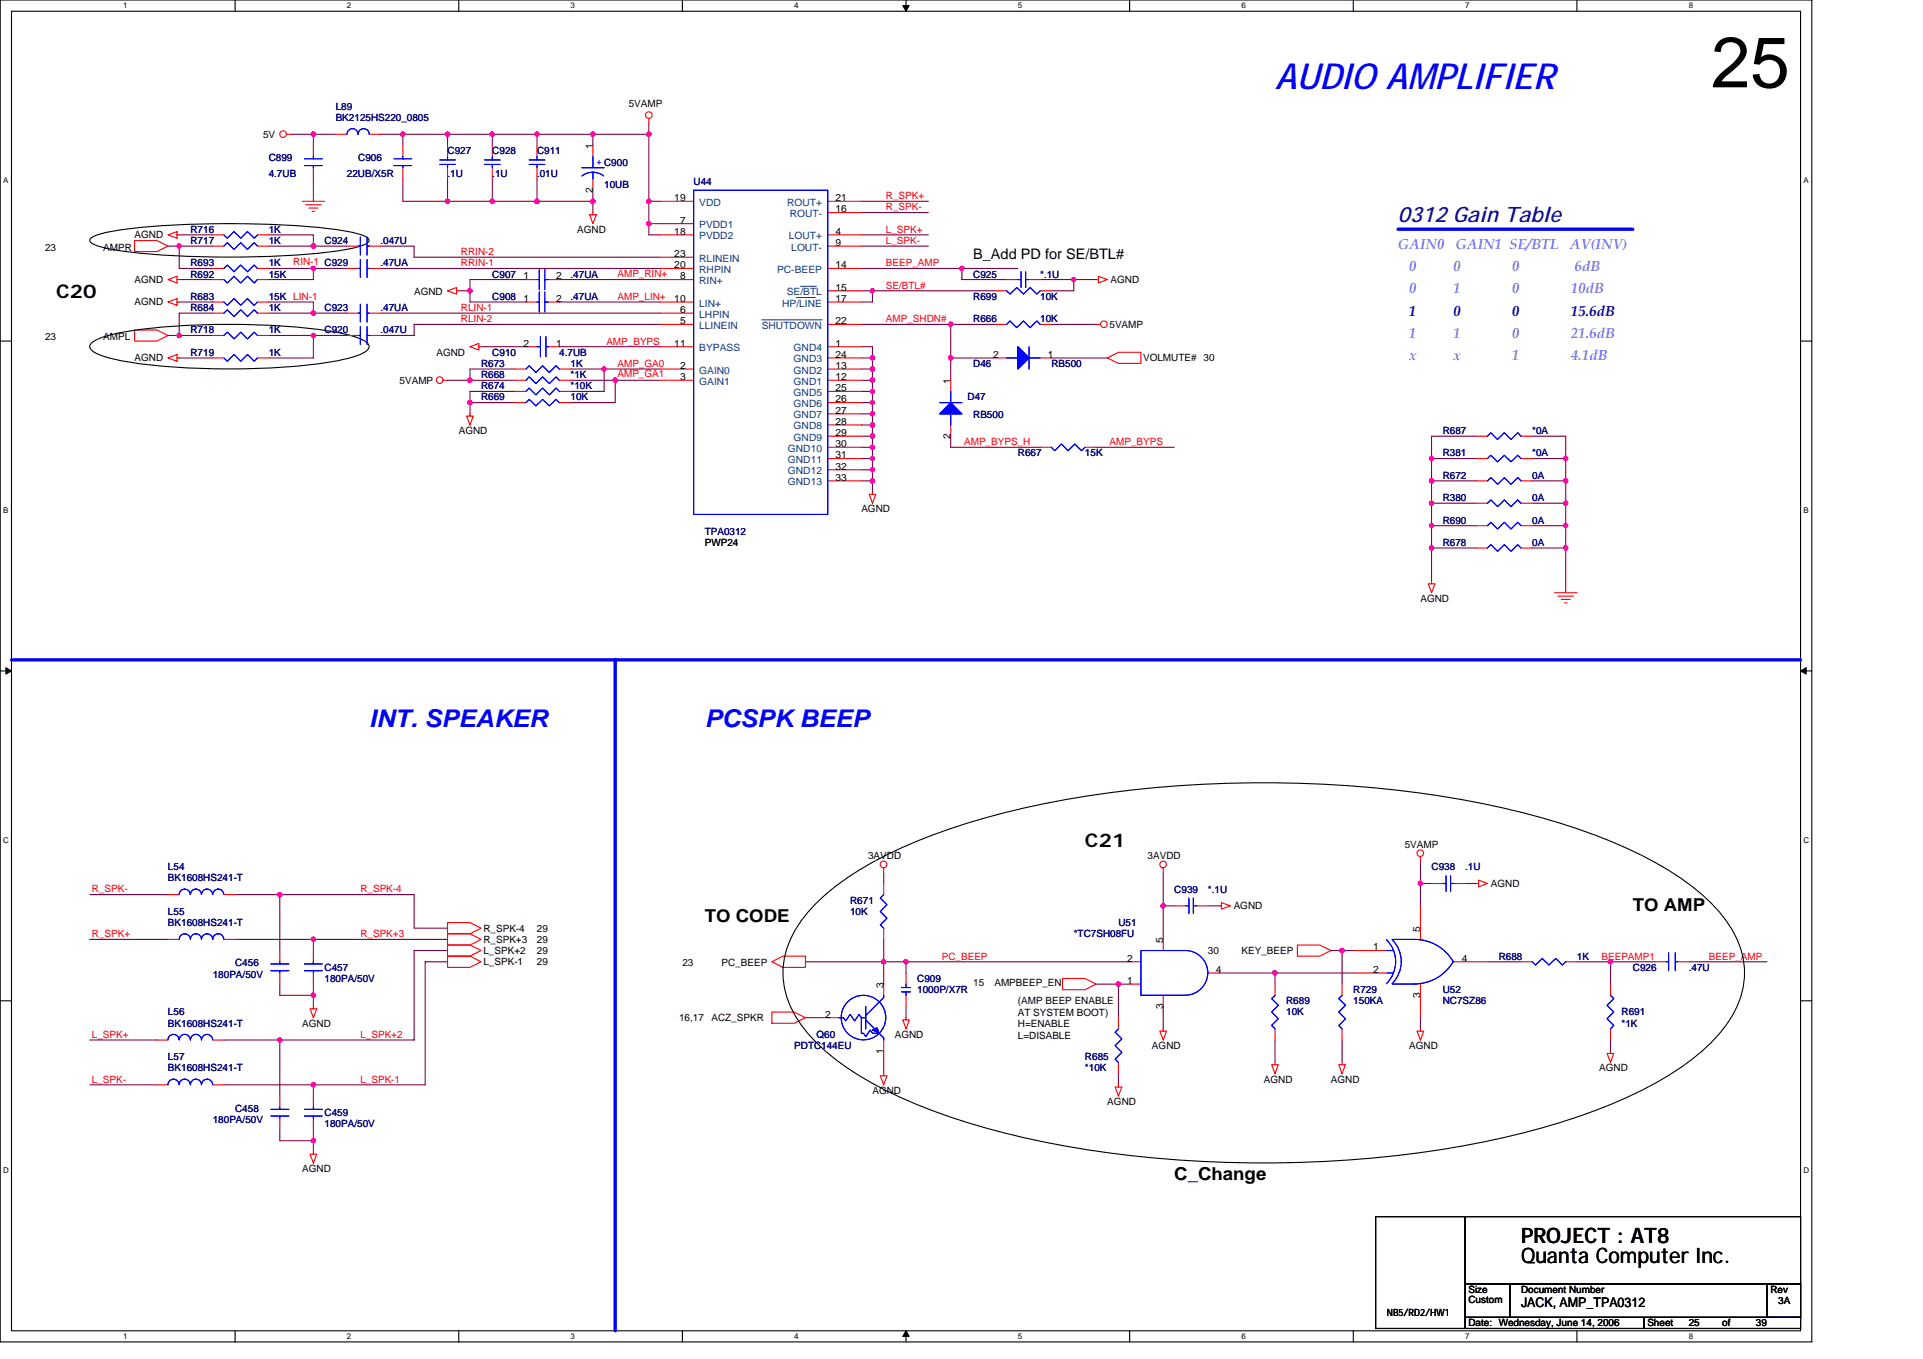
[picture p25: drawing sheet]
<svg xmlns="http://www.w3.org/2000/svg" width="297mm" height="210mm" viewBox="0 0 297 210" stroke-linecap="round" stroke-linejoin="round" font-family="sans-serif">
<defs><g id="words">
<text font-size="11" x="264.3" y="13.5">25</text>
<text font-size="5.5" fill="#00f" x="197" y="13.8">AUDIO AMPLIFIER</text>
<g font-size="3.8" fill="#00f">
<text x="57" y="112.3">INT. SPEAKER</text>
<text x="108.9" y="112.3">PCSPK BEEP</text>
</g>
<text font-size="3.3" fill="#0000a0" x="215.9" y="34.3">0312 Gain Table</text>
<g font-size="3.3">
<text x="234.9" y="195.1">Quanta Computer Inc.</text>
<text x="234.9" y="192">PROJECT : AT8</text>
</g>
<g font-size="2.9">
<text x="8.7" y="46.1">C20</text>
<text x="167.6" y="130.7">C21</text>
</g>
<g font-size="2.8">
<text x="108.9" y="142.5">TO CODE</text>
<text x="252.2" y="140.7">TO AMP</text>
<text x="181.4" y="182.2">C_Change</text>
</g>
<text font-size="2.2" x="150.3" y="40">B_Add PD for SE/BTL#</text>
<g font-size="2.2" fill="#8080ff">
<text x="215.9" y="38.4">GAIN0</text>
<text x="217.7" y="41.8">0</text>
<text x="224.5" y="41.8">0</text>
<text x="224.8" y="38.4">GAIN1 SE/BTL</text>
<text x="233.6" y="41.8">0</text>
<text x="242.6" y="38.4">AV(INV)</text>
<text x="243.3" y="41.8">6dB</text>
<text x="217.7" y="45.3">0</text>
<text x="224.5" y="45.3">1</text>
<text x="233.6" y="45.3">0</text>
<text x="242.7" y="45.3">10dB</text>
<text x="217.7" y="52.2">1</text>
<text x="224.5" y="52.2">1</text>
<text x="233.6" y="52.2">0</text>
<text x="242.7" y="52.2">21.6dB</text>
<text x="217.7" y="55.7">x</text>
<text x="224.5" y="55.7">x</text>
<text x="233.6" y="55.7">1</text>
<text x="242.7" y="55.7">4.1dB</text>
</g>
<g font-size="2.2" fill="#0000a0">
<text x="217.7" y="48.8">1</text>
<text x="224.5" y="48.8">0</text>
<text x="233.6" y="48.8">0</text>
<text x="242.7" y="48.8">15.6dB</text>
</g>
<text font-size="2.1" x="234.9" y="201.9">JACK, AMP_TPA0312</text>
<g font-size="1.5" fill="#000080">
<text x="51.9" y="17">L89</text>
<text x="51.9" y="18.7">BK2125HS220_0805</text>
<text x="69.1" y="23.9">C927</text>
<text x="76" y="23.9">C928</text>
<text x="82.9" y="23.9">C911</text>
<text x="41.5" y="24.9">C899</text>
<text x="41.5" y="27.3">4.7UB</text>
<text x="53.6" y="27.3">22UB/X5R</text>
<text x="55.3" y="24.9">C906</text>
<text x="69.1" y="27.3">.1U</text>
<text x="76" y="27.3">.1U</text>
<text x="82.9" y="27.3">.01U</text>
<text x="93.3" y="29">10UB</text>
<text x="107.1" y="28.5">U44</text>
<text x="29.4" y="35.9">R716</text>
<text x="41.5" y="35.9">1K</text>
<text x="29.4" y="37.7">R717</text>
<text x="29.4" y="41.1">R693</text>
<text x="41.5" y="37.7">1K</text>
<text x="41.5" y="41.1">1K</text>
<text x="50.1" y="37.7">C924</text>
<text x="58.8" y="41.1">.47UA</text>
<text x="58.8" y="37.7">.047U</text>
<text x="29.4" y="46.3">R683</text>
<text x="29.4" y="42.9">R692</text>
<text x="41.5" y="46.3">15K LIN-1</text>
<text x="41.5" y="42.9">15K</text>
<text x="76" y="46.3">C908</text>
<text x="76" y="42.9">C907</text>
<text x="88.1" y="46.3">.47UA</text>
<text x="88.1" y="42.9">.47UA</text>
<text x="150.3" y="46.3">R699</text>
<text x="150.3" y="42.9">C925</text>
<text x="160.7" y="46.3">10K</text>
<text x="160.7" y="42.9">*.1U</text>
<text x="29.4" y="51.5">R718</text>
<text x="29.4" y="48">R684</text>
<text x="41.5" y="51.5">1K</text>
<text x="41.5" y="48">1K</text>
<text x="50.1" y="51.5">C920</text>
<text x="50.1" y="48">C923</text>
<text x="58.8" y="51.5">.047U</text>
<text x="58.8" y="48">.47UA</text>
<text x="150.3" y="49.8">R666</text>
<text x="160.7" y="49.8">10K</text>
<text x="29.4" y="54.9">R719</text>
<text x="41.5" y="54.9">1K</text>
<text x="74.3" y="58.4">R668</text>
<text x="74.3" y="56.7">R673</text>
<text x="76" y="54.9">C910</text>
<text x="86.4" y="54.9">4.7UB</text>
<text x="88.1" y="58.4">*1K</text>
<text x="88.1" y="56.7">1K</text>
<text x="150.3" y="56.7">D46</text>
<text x="162.4" y="56.7">RB500</text>
<text x="74.3" y="61.8">R669</text>
<text x="74.3" y="60.1">R674</text>
<text x="88.1" y="61.8">10K</text>
<text x="88.1" y="60.1">*10K</text>
<text x="149.5" y="61.8">D47</text>
<text x="150.3" y="64.6">RB500</text>
<text x="157.2" y="70.5">R667</text>
<text x="167.6" y="70.5">15K</text>
<text x="222.9" y="67">R687</text>
<text x="222.9" y="70.5">R381</text>
<text x="236.7" y="67">*0A</text>
<text x="236.7" y="70.5">*0A</text>
<text x="222.9" y="77.4">R380</text>
<text x="222.9" y="74">R672</text>
<text x="236.7" y="77.4">0A</text>
<text x="236.7" y="74">0A</text>
<text x="108.9" y="82.6">TPA0312</text>
<text x="222.9" y="80.9">R690</text>
<text x="236.7" y="80.9">0A</text>
<text x="222.9" y="84.3">R678</text>
<text x="236.7" y="84.3">0A</text>
<text x="25.9" y="134.4">L54</text>
<text x="25.9" y="136.1">BK1608HS241-T</text>
<text x="181.4" y="137.9">C939</text>
<text x="186.6" y="137.9">*.1U</text>
<text x="221.1" y="134.4">C938</text>
<text x="226.3" y="134.4">.1U</text>
<text x="25.9" y="141.3">L55</text>
<text x="25.9" y="143">BK1608HS241-T</text>
<text x="131.3" y="139.6">R671</text>
<text x="131.3" y="141.3">10K</text>
<text x="172.8" y="143">U51</text>
<text x="36.3" y="149.2">C456</text>
<text x="50.1" y="149.9">C457</text>
<text x="165.9" y="144.8">*TC7SH08FU</text>
<text x="231.5" y="148.2">R688</text>
<text x="243.6" y="148.2">1K</text>
<text x="252.2" y="149.9">C926</text>
<text x="260.9" y="149.9">.47U</text>
<text x="32.9" y="151">180PA/50V</text>
<text x="50.1" y="151.7">180PA/50V</text>
<text x="141.7" y="151.7">C909</text>
<text x="141.7" y="153.4">1000P/X7R</text>
<text x="198.7" y="155.1">R689</text>
<text x="209" y="153.4">R729</text>
<text x="209" y="155.1">150KA</text>
<text x="222.9" y="153.4">U52</text>
<text x="222.9" y="155.1">NC7SZ86</text>
<text x="25.9" y="156.8">L56</text>
<text x="25.9" y="158.6">BK1608HS241-T</text>
<text x="126.1" y="160.3">Q60</text>
<text x="198.7" y="156.8">10K</text>
<text x="250.5" y="156.8">R691</text>
<text x="250.5" y="158.6">*1K</text>
<text x="25.9" y="163.8">L57</text>
<text x="25.9" y="165.5">BK1608HS241-T</text>
<text x="122.7" y="162">PDTC144EU</text>
<text x="167.6" y="163.8">R685</text>
<text x="167.6" y="165.5">*10K</text>
<text x="32.9" y="173.4">180PA/50V</text>
<text x="36.3" y="171.7">C458</text>
<text x="50.1" y="172.4">C459</text>
<text x="50.1" y="174.1">180PA/50V</text>
</g>
<g font-size="1.5">
<text x="97.1" y="16.6">5VAMP</text>
<text x="40.6" y="21.3">5V</text>
<text x="91.6" y="23" transform="rotate(-90 91.6 23)">1</text>
<text x="91.6" y="29.7" transform="rotate(-90 91.6 29.7)">2</text>
<text x="89.2" y="35.9">AGND</text>
<text x="104.2" y="31.1">19</text>
<text x="105" y="34.5">7</text>
<text x="129.1" y="32.8">16</text>
<text x="129.1" y="31.1">21</text>
<text x="7" y="38.7">23</text>
<text x="15.9" y="38.7">AMPR</text>
<text x="20.8" y="36.8">AGND</text>
<text x="104.2" y="36.3">18</text>
<text x="104.2" y="39.7">23</text>
<text x="104.2" y="41.4">20</text>
<text x="129.1" y="38">9</text>
<text x="129.1" y="41.4">14</text>
<text x="129.1" y="36.3">4</text>
<text x="20.8" y="43.7">AGND</text>
<text x="20.8" y="47.2">AGND</text>
<text x="64" y="45.6">AGND</text>
<text x="80.9" y="46.6">1</text>
<text x="80.9" y="43.2">1</text>
<text x="85.9" y="46.6">2</text>
<text x="85.9" y="43.2">2</text>
<text x="104.2" y="46.6">10</text>
<text x="105" y="43.2">8</text>
<text x="129.1" y="44.9">15</text>
<text x="129.1" y="46.6">17</text>
<text x="171.6" y="43.7">AGND</text>
<text x="7" y="52.5">23</text>
<text x="15.9" y="52.5">AMPL</text>
<text x="80.9" y="53.5">2</text>
<text x="85.9" y="53.5">1</text>
<text x="104.2" y="53.5">11</text>
<text x="105" y="48.3">6</text>
<text x="105" y="50.1">5</text>
<text x="129.1" y="50.1">22</text>
<text x="129.1" y="53.5">1</text>
<text x="171.4" y="50.6">5VAMP</text>
<text x="20.8" y="55.8">AGND</text>
<text x="61.7" y="59.3">5VAMP</text>
<text x="67.4" y="54.9">AGND</text>
<text x="105" y="57">2</text>
<text x="105" y="58.7">3</text>
<text x="129.1" y="55.3">24</text>
<text x="129.1" y="57">13</text>
<text x="129.1" y="58.7">12</text>
<text x="146.8" y="59.2" transform="rotate(-90 146.8 59.2)">1</text>
<text x="153.4" y="55.3">2</text>
<text x="161.9" y="55.3">1</text>
<text x="176.6" y="55.8">VOLMUTE# 30</text>
<text x="129.1" y="60.4">25</text>
<text x="129.1" y="62.2">26</text>
<text x="129.1" y="63.9">27</text>
<text x="129.1" y="65.6">28</text>
<text x="70.9" y="67">AGND</text>
<text x="129.1" y="69.1">30</text>
<text x="129.1" y="70.8">31</text>
<text x="129.1" y="67.4">29</text>
<text x="146.8" y="67.7" transform="rotate(-90 146.8 67.7)">2</text>
<text x="129.1" y="72.5">32</text>
<text x="129.1" y="74.3">33</text>
<text x="133.1" y="79.1">AGND</text>
<text x="108.9" y="84.3">PWP24</text>
<text x="219.4" y="92.9">AGND</text>
<text x="217" y="130.9">5VAMP</text>
<text x="134.1" y="132.7">3AVDD</text>
<text x="177.3" y="132.7">3AVDD</text>
<text x="230.3" y="137">AGND</text>
<text x="74.7" y="143.9">R_SPK-4</text>
<text x="82.9" y="143.9">29</text>
<text x="190.6" y="140.4">AGND</text>
<text x="219.4" y="143.9" transform="rotate(-90 219.4 143.9)">5</text>
<text x="74.7" y="145.6">R_SPK+3</text>
<text x="74.7" y="147.4">L_SPK+2</text>
<text x="74.7" y="149.1">L_SPK-1</text>
<text x="82.9" y="145.6">29</text>
<text x="82.9" y="147.4">29</text>
<text x="82.9" y="149.1">29</text>
<text x="105.4" y="149.2">23</text>
<text x="111.5" y="149.2">PC_BEEP</text>
<text x="174.1" y="148.5">2</text>
<text x="179.7" y="145.6" transform="rotate(-90 179.7 145.6)">5</text>
<text x="186.6" y="147.4">30</text>
<text x="191.8" y="147.4">KEY_BEEP</text>
<text x="212.1" y="146.8">1</text>
<text x="225.8" y="148.5">4</text>
<text x="136.5" y="152.5" transform="rotate(-90 136.5 152.5)">3</text>
<text x="150.3" y="152.4">15</text>
<text x="153.6" y="152.4">AMPBEEP_EN</text>
<text x="157.2" y="155.1">(AMP BEEP ENABLE</text>
<text x="174.1" y="152">1</text>
<text x="179.7" y="155.8" transform="rotate(-90 179.7 155.8)">3</text>
<text x="187.8" y="150.3">4</text>
<text x="212.1" y="150.3">2</text>
<text x="219.4" y="154.1" transform="rotate(-90 219.4 154.1)">3</text>
<text x="46.7" y="158.6">AGND</text>
<text x="104.9" y="157.7">16,17</text>
<text x="109.9" y="157.7">ACZ_SPKR</text>
<text x="127.5" y="157.2">2</text>
<text x="138.2" y="160.3">AGND</text>
<text x="157.2" y="156.9">AT SYSTEM BOOT)</text>
<text x="157.2" y="158.7">H=ENABLE</text>
<text x="157.2" y="160.5">L=DISABLE</text>
<text x="136.5" y="162.7" transform="rotate(-90 136.5 162.7)">1</text>
<text x="177.9" y="162">AGND</text>
<text x="195.2" y="167.2">AGND</text>
<text x="205.6" y="167.2">AGND</text>
<text x="217.7" y="162">AGND</text>
<text x="247" y="165.5">AGND</text>
<text x="134.8" y="169">AGND</text>
<text x="171" y="170.7">AGND</text>
<text x="46.7" y="181">AGND</text>
<text x="214.2" y="203.2">NB5/RD2/HW1</text>
<text x="226.8" y="199.7">Size</text>
<text x="226.8" y="201.3">Custom</text>
<text x="234.9" y="199.7">Document Number</text>
<text x="273.5" y="199.7">Rev</text>
<text x="274.7" y="201.4">3A</text>
<text x="226.8" y="204.9">Date: Wednesday, June 14, 2006</text>
<text x="254.5" y="204.9">Sheet</text>
<text x="260.9" y="204.9">25</text>
<text x="266" y="204.9">of</text>
<text x="271.2" y="204.9">39</text>
</g>
<text font-size="1.5" fill="#00f" x="92.1" y="25.4">+ C900</text>
<g font-size="1.5" fill="#004080">
<text x="108" y="35.2">PVDD1</text>
<text x="108" y="31.8">VDD</text>
<text x="121.6" y="31.8">ROUT+</text>
<text x="122" y="33.5">ROUT-</text>
<text x="108" y="37">PVDD2</text>
<text x="108" y="40.4">RLINEIN</text>
<text x="121.8" y="37">LOUT+</text>
<text x="122.2" y="38.7">LOUT-</text>
<text x="108" y="42.2">RHPIN</text>
<text x="108" y="43.9">RIN+</text>
<text x="108" y="47.3">LIN+</text>
<text x="120" y="42.2">PC-BEEP</text>
<text x="120.8" y="47.3">HP/LINE</text>
<text x="121.5" y="45.6">SE/BTL</text>
<text x="108" y="49.1">LHPIN</text>
<text x="108" y="50.8">LLINEIN</text>
<text x="117.7" y="50.8">SHUTDOWN</text>
<text x="108" y="54.3">BYPASS</text>
<text x="108" y="57.7">GAIN0</text>
<text x="108" y="59.4">GAIN1</text>
<text x="122.6" y="56">GND3</text>
<text x="122.6" y="57.7">GND2</text>
<text x="122.6" y="59.4">GND1</text>
<text x="122.6" y="54.3">GND4</text>
<text x="122.6" y="61.2">GND5</text>
<text x="122.6" y="62.9">GND6</text>
<text x="122.6" y="64.6">GND7</text>
<text x="121.7" y="69.8">GND10</text>
<text x="121.7" y="71.5">GND11</text>
<text x="122.6" y="66.3">GND8</text>
<text x="122.6" y="68.1">GND9</text>
<text x="121.7" y="73.3">GND12</text>
<text x="121.7" y="75">GND13</text>
</g>
<g font-size="1.5" fill="#f00">
<text x="136.8" y="30.8">R_SPK+</text>
<text x="136.8" y="35.9">L_SPK+</text>
<text x="136.8" y="32.5">R_SPK-</text>
<text x="45.3" y="41">RIN-1 C929</text>
<text x="71.2" y="39.4">RRIN-2</text>
<text x="71.2" y="41.1">RRIN-1</text>
<text x="136.8" y="41.1">BEEP_AMP</text>
<text x="136.8" y="37.7">L_SPK-</text>
<text x="95.4" y="46.3">AMP_LIN+</text>
<text x="95.4" y="42.8">AMP_RIN+</text>
<text x="136.8" y="44.6">SE/BTL#</text>
<text x="71.2" y="49.8">RLIN-2</text>
<text x="71.2" y="48">RLIN-1</text>
<text x="93.7" y="53.2">AMP_BYPS</text>
<text x="136.8" y="49.8">AMP_SHDN#</text>
<text x="95.4" y="58.2">AMP_GA1</text>
<text x="95.4" y="56.7">AMP_GA0</text>
<text x="148.9" y="68.7">AMP_BYPS_H</text>
<text x="171.4" y="68.7">AMP_BYPS</text>
<text x="14.2" y="137.8">R_SPK-</text>
<text x="55.7" y="137.8">R_SPK-4</text>
<text x="14.2" y="144.8">R_SPK+</text>
<text x="55.7" y="144.8">R_SPK+3</text>
<text x="145.5" y="148.2">PC_BEEP</text>
<text x="247.4" y="148.2">BEEPAMP1</text>
<text x="264" y="148.2">BEEP_AMP</text>
<text x="14.2" y="160.3">L_SPK+</text>
<text x="55.7" y="160.3">L_SPK+2</text>
<text x="14.2" y="167.2">L_SPK-</text>
<text x="55.7" y="167.2">L_SPK-1</text>
</g>
<g font-size="1.2">
<text x="19" y="1.3">1</text>
<text x="53.6" y="1.3">2</text>
<text x="88.1" y="1.3">3</text>
<text x="122.7" y="1.3">4</text>
<text x="157.2" y="1.3">5</text>
<text x="191.8" y="1.3">6</text>
<text x="226.3" y="1.3">7</text>
<text x="260.9" y="1.3">8</text>
<text x=".5" y="28.3">A</text>
<text x="278.6" y="28.3">A</text>
<text x=".5" y="79.2">B</text>
<text x="278.6" y="79.2">B</text>
<text x=".5" y="130.2">C</text>
<text x="278.6" y="130.2">C</text>
<text x=".5" y="181.1">D</text>
<text x="278.6" y="181.1">D</text>
<text x="19" y="206.8">1</text>
<text x="53.6" y="206.8">2</text>
<text x="88.1" y="206.8">3</text>
<text x="122.7" y="206.8">4</text>
<text x="157.2" y="206.8">5</text>
<text x="191.8" y="206.8">6</text>
<text x="226.3" y="206.8">7</text>
<text x="260.9" y="206.8">8</text>
</g>
</g></defs>
<path d="M0 0h279.9v207.3h-279.9zM1.8 1.7h276.3v203.8h-276.3z" fill="none" stroke="#000" stroke-width=".17"/>
<g fill="#fff">
<path d="M19 .2h.7v1.4h-.7z"/>
<path d="M19 205.7h.7v1.4h-.7z"/>
</g>
<path d="M36.3 0v1.7M36.3 205.5v1.8" fill="none" stroke="#000" stroke-width=".17"/>
<g fill="#fff">
<path d="M53.6 .2h.6v1.4h-.6z"/>
<path d="M53.6 205.7h.6v1.4h-.6z"/>
</g>
<path d="M70.9 0v1.7M70.9 205.5v1.8" fill="none" stroke="#000" stroke-width=".17"/>
<g fill="#fff">
<path d="M88.1 .2h.7v1.4h-.7z"/>
<path d="M88.1 205.7h.7v1.4h-.7z"/>
</g>
<path d="M105.4 0v1.7M105.4 205.5v1.8" fill="none" stroke="#000" stroke-width=".17"/>
<g fill="#fff">
<path d="M122.7 .2h.6v1.4h-.6z"/>
<path d="M122.7 205.7h.6v1.4h-.6z"/>
</g>
<path d="M140 0v1.7M140 205.5v1.8" fill="none" stroke="#000" stroke-width=".17"/>
<path d="M139.4 .9h1l-.4 .8zM140 205.5l.4 .9h-1z" fill="#000" stroke="#000" stroke-width=".15"/>
<g fill="#fff">
<path d="M157.2 .2h.7v1.4h-.7z"/>
<path d="M157.2 205.7h.7v1.4h-.7z"/>
</g>
<path d="M174.5 0v1.7M174.5 205.5v1.8" fill="none" stroke="#000" stroke-width=".17"/>
<g fill="#fff">
<path d="M191.8 .2h.6v1.4h-.6z"/>
<path d="M191.8 205.7h.6v1.4h-.6z"/>
</g>
<path d="M209 0v1.7M209 205.5v1.8" fill="none" stroke="#000" stroke-width=".17"/>
<g fill="#fff">
<path d="M226.3 .2h.7v1.4h-.7z"/>
<path d="M226.3 205.7h.7v1.4h-.7z"/>
</g>
<path d="M243.6 0v1.7M243.6 205.5v1.8" fill="none" stroke="#000" stroke-width=".17"/>
<g fill="#fff">
<path d="M260.9 .2h.6v1.4h-.6z"/>
<path d="M260.9 205.7h.6v1.4h-.6z"/>
<path d="M.5 27.2h.8v1.4h-.8z"/>
<path d="M278.6 27.2h.8v1.4h-.8z"/>
<path d="M.5 78.1h.8v1.4h-.8z"/>
<path d="M278.6 78.1h.8v1.4h-.8z"/>
</g>
<path d="M0 52.7h1.8M278.1 52.7h1.8" fill="none" stroke="#000" stroke-width=".17"/>
<g fill="#fff">
<path d="M.5 129.1h.8v1.4h-.8z"/>
<path d="M278.6 129.1h.8v1.4h-.8z"/>
</g>
<path d="M0 103.6h1.8M278.1 103.6h1.8" fill="none" stroke="#000" stroke-width=".17"/>
<path d="M.9 103.1l.9 .5-.9 .5zM278.1 103.6l.9-.5v1z" fill="#000" stroke="#000" stroke-width=".15"/>
<g fill="#fff">
<path d="M.5 180h.8v1.4h-.8z"/>
<path d="M278.6 180h.8v1.4h-.8z"/>
</g>
<path d="M14 36.8a6.1 6.1 0 0 1 2.8-1 126.3 126.3 0 0 1 25.5-1.1 69.9 69.9 0 0 1 12.8 1.4l1.4 .5 .4 .2 .1 .3-.1 .3a6.2 6.2 0 0 1-2.8 1 125.9 125.9 0 0 1-25.5 1.2 70 70 0 0 1-12.8-1.4l-1.4-.5-.4-.3-.1-.3zM14 53.2a5.4 5.4 0 0 1 2.8-1.4 81.8 81.8 0 0 1 18.6-1.7 82 82 0 0 1 18.7 1.7 5.4 5.4 0 0 1 2.8 1.4l.1 .3-.1 .4a5.4 5.4 0 0 1-2.8 1.4 81.4 81.4 0 0 1-18.7 1.7 81.2 81.2 0 0 1-18.6-1.7 5.4 5.4 0 0 1-2.8-1.4l-.1-.4zM126.8 138.8a50.8 50.8 0 0 1 15.9-9.3 128.5 128.5 0 0 1 32.8-7.5 177.9 177.9 0 0 1 57.2 2.9 89.7 89.7 0 0 1 24.1 8.9 32.4 32.4 0 0 1 10 8.7 12.8 12.8 0 0 1 0 15.6 34.6 34.6 0 0 1-12.8 10.1 105.1 105.1 0 0 1-29.9 9.1 178.8 178.8 0 0 1-66.4-1.7 89.6 89.6 0 0 1-24.1-8.9 32.3 32.3 0 0 1-10-8.6 12.8 12.8 0 0 1 0-15.6l1.4-1.9zM0 154.6h1.8M278.1 154.6h1.8M212.5 187.9h13.8v17.3h-13.8zM226.3 198.3h6.9v5.2h-6.9zM226.3 187.9h51.8v10.4h-51.8zM233.2 198.3h44.9v5.2h-44.9zM272.9 198.3h5.2v5.2h-5.2zM226.3 203.5h27.7v1.7h-27.7zM254 203.5h24.1v1.7h-24.1z" fill="none" stroke="#000" stroke-width=".17"/>
<g fill="none" stroke="#800040" stroke-width=".17">
<path d="M100.2 19v17.3h1.8M25.9 38h7M27.7 36.3h5.2M27.7 38v3.5h5.2M41.5 36.3h6.9v1.7h5.2M41.5 38h6.9M45 20.7h6.9M48.4 20.7v1.8M48.4 27.6v3.5M58.8 38h5.2v1.7h38M58.8 20.7h41.4M62.2 27.6v3.5h29.4"/>
<path d="M62.2 20.7v1.8M69.1 20.7v1.8M69.1 27.6v3.5M76 20.7v1.8M76 27.6v3.5M82.9 20.7v1.8M82.9 27.6v3.5M91.6 20.7v1.8M91.6 29.4v3.4M100.2 31.1h1.8M100.2 34.5h1.8M133.1 31.1h10.3"/>
<path d="M133.1 36.3h10.3M133.1 32.8h10.3M133.1 38h10.3M25.9 51.8h7M27.7 46.7h5.2M27.7 43.2h5.2M27.7 55.3h5.2M32.9 48.4h-5.2v3.4M41.5 51.8h6.9v3.5h-6.9M41.5 46.7h6.9v1.7M41.5 41.5h12.1M41.5 48.4h12.1"/>
<path d="M48.4 41.5v1.7h-6.9M48.4 51.8h5.2M58.8 41.5h43.2M58.8 48.4h43.2M69.1 58.7h3.5M70.9 44.9h1.7M74.3 53.6h6.9M79.5 57h-6.9v1.7h6.9M81.2 43.2h-8.6v3.5h8.6M86.4 46.7h15.6M86.4 53.6h15.6M86.4 43.2h15.6"/>
<path d="M88.1 58.7h13.9M88.1 57h13.9M93.3 57v3.5h-5.2M95 58.7v3.5h-6.9M102 50.1h-38v1.7h-5.2M133.1 58.7h1.7v1.8M133.1 50.1h20.7M133.1 53.6h1.7v5.1M133.1 57h1.7M133.1 44.9h20.7M133.1 41.5h24.1M133.1 55.3h1.7"/>
<path d="M134.8 44.9v1.8h-1.7M146.9 50.1v8.6M146.9 55.3h6.9M148.6 41.5v1.7h6.9M160.7 43.2h8.6M162.4 50.1h6.9M162.4 55.3h8.6M165.9 43.2v1.7h-3.5M72.6 62.2h6.9M79.5 60.5h-6.9v3.4M133.1 62.2h1.7M133.1 60.5h1.7"/>
<path d="M133.1 69.1h1.7M133.1 74.3h1.7M133.1 67.4h1.7M133.1 70.8h1.7M133.1 72.6h1.7M133.1 65.6h1.7M133.1 63.9h1.7M134.8 60.5v15.5M146.9 67.4v1.7h13.8M169.3 69.1h12.1M221.1 74.3h6.9M221.1 77.7h6.9"/>
<path d="M221.1 70.8h6.9M228 67.4h-6.9v13.8M236.7 74.3h5.1M236.7 77.7h5.1M236.7 67.4h5.1v13.8M236.7 70.8h5.1M221.1 81.2v3.4h6.9M221.1 84.6v5.2M221.1 81.2h6.9M236.7 81.2h5.1v3.4M236.7 84.6h5.1M241.8 84.6v6.9"/>
<path d="M13.9 138.2h12M36.3 138.2h27.7v5.2h5.1M43.2 138.2v8.6M136.5 134.7v1.8M179.7 134.7v10.4M179.7 139.9h1.7M186.6 139.9h1.7M219.4 133v6.9M219.4 136.5h1.7M226.3 136.5h1.7M13.9 145.1h12M36.3 145.1h32.8"/>
<path d="M43.2 152v1.7h5.2M48.4 145.1v1.7M48.4 152v3.4M69.1 146.8h-5.1v13.8h-29.4M69.1 148.5h-3.4v19.1h-31.1M124.4 148.5h50.1M124.4 157.2h3.5M136.5 145.1v6.9M140 148.5v1.8M140 155.4v1.8M169.3 152h5.2M172.8 152v5.2"/>
<path d="M179.7 155.4v3.5M188.3 150.3h20.7M197 150.3v1.7M205.6 146.8h3.4M207.3 146.8v5.2M219.4 157.2v1.7M229.8 148.5h5.1M243.6 148.5h12.1M248.8 148.5v3.5M260.9 148.5h12M13.9 167.6h10.3M13.9 160.6h10.3"/>
<path d="M43.2 160.6v8.7M43.2 174.5v1.7h5.2M48.4 167.6v1.7M48.4 174.5v3.4M136.5 162.4v3.4M172.8 165.8v1.8M197 160.6v3.5M207.3 160.6v3.5M248.8 160.6v1.8"/>
</g>
<g fill="#f0f" stroke="#f0f" stroke-width=".17">
<circle cx="95" cy="58.7" r=".34"/>
<circle cx="93.3" cy="57" r=".34"/>
<circle cx="134.8" cy="44.9" r=".33"/>
<circle cx="48.4" cy="20.7" r=".34"/>
<circle cx="148.6" cy="41.4" r=".34"/>
<circle cx="27.7" cy="51.8" r=".34"/>
<circle cx="48.4" cy="41.4" r=".34"/>
<circle cx="146.9" cy="50.1" r=".34"/>
<circle cx="146.9" cy="55.3" r=".34"/>
<circle cx="69.1" cy="20.7" r=".34"/>
<circle cx="76" cy="20.7" r=".34"/>
<circle cx="48.4" cy="145.1" r=".34"/>
<circle cx="48.4" cy="167.5" r=".34"/>
<circle cx="43.2" cy="138.2" r=".34"/>
<circle cx="27.7" cy="38" r=".34"/>
<circle cx="165.8" cy="43.2" r=".34"/>
<circle cx="241.8" cy="77.7" r=".34"/>
<circle cx="241.8" cy="84.6" r=".34"/>
<circle cx="72.6" cy="58.7" r=".34"/>
<circle cx="82.9" cy="20.7" r=".34"/>
<circle cx="100.2" cy="31.1" r=".34"/>
<circle cx="100.2" cy="34.5" r=".34"/>
<circle cx="91.6" cy="20.7" r=".34"/>
<circle cx="100.2" cy="20.7" r=".34"/>
<circle cx="62.2" cy="20.7" r=".34"/>
<circle cx="241.9" cy="70.8" r=".33"/>
<circle cx="221.1" cy="70.8" r=".33"/>
<circle cx="241.8" cy="81.2" r=".34"/>
<circle cx="241.8" cy="74.3" r=".34"/>
<circle cx="134.8" cy="58.7" r=".34"/>
<circle cx="72.6" cy="62.2" r=".33"/>
<circle cx="69.1" cy="31.1" r=".34"/>
<circle cx="134.8" cy="63.9" r=".34"/>
<circle cx="48.4" cy="48.4" r=".34"/>
<circle cx="43.2" cy="160.6" r=".34"/>
<circle cx="48.4" cy="153.7" r=".34"/>
<circle cx="48.4" cy="176.2" r=".34"/>
<circle cx="248.8" cy="148.5" r=".33"/>
<circle cx="76" cy="31.1" r=".34"/>
<circle cx="134.8" cy="55.3" r=".34"/>
<circle cx="134.8" cy="62.2" r=".33"/>
<circle cx="134.8" cy="69.1" r=".34"/>
<circle cx="134.8" cy="65.6" r=".34"/>
<circle cx="134.8" cy="74.3" r=".34"/>
<circle cx="134.8" cy="72.5" r=".34"/>
<circle cx="134.8" cy="70.8" r=".33"/>
<circle cx="221.1" cy="74.3" r=".34"/>
<circle cx="221.1" cy="77.7" r=".34"/>
<circle cx="134.8" cy="57" r=".34"/>
<circle cx="82.9" cy="31.1" r=".34"/>
<circle cx="91.6" cy="31.1" r=".34"/>
<circle cx="134.8" cy="60.4" r=".34"/>
<circle cx="221.1" cy="84.6" r=".34"/>
<circle cx="221.1" cy="81.2" r=".34"/>
<circle cx="72.6" cy="44.9" r=".33"/>
<circle cx="134.8" cy="67.3" r=".34"/>
<circle cx="172.8" cy="152" r=".34"/>
<circle cx="136.5" cy="148.5" r=".33"/>
<circle cx="139.9" cy="148.5" r=".33"/>
<circle cx="179.7" cy="139.9" r=".33"/>
<circle cx="219.4" cy="136.4" r=".34"/>
<circle cx="196.9" cy="150.3" r=".34"/>
<circle cx="48.4" cy="38" r=".34"/>
<circle cx="48.4" cy="51.8" r=".34"/>
<circle cx="207.3" cy="146.8" r=".34"/>
</g>
<g fill="none" stroke="#f00" stroke-width=".17">
<path d="M100.2 18.3v.7M20.8 37.1h3.4l1.7 .9-1.7 .9h-3.4zM25.9 36.3l1.4-.5v1zM27.3 36.3h.4M32.9 36.3h1.7M32.9 38h1.7M39.8 36.3h1.7M39.8 38h1.7M44.3 20.7h.7M46.7 31.1h3.4M47.2 31.6h2.4M47.7 32.1h1.4"/>
<path d="M48.2 32.7h.4M48.4 22.5v1.7M48.4 25.9v1.7M51.9 20.7h1.7M53.6 38h1.7M57 20.7h1.8M57 38h1.8M62.2 22.5v1.7M62.2 25.9v1.7M69.1 22.5v1.7M69.1 25.9v1.7M76 22.5v1.7"/>
<path d="M76 25.9v1.7M82.9 22.5v1.7M82.9 25.9v1.7M91.1 33.2h1l-.5 1.3zM91.6 22.5v1.7M91.6 27.6v1.8M91.6 32.8v.4M102 36.3h5.1M102 34.5h5.1M102 39.7h5.1M102 31.1h5.1M127.9 36.3h5.2"/>
<path d="M127.9 38h5.2M127.9 31.1h5.2M127.9 32.8h5.2M20.8 51h3.4l1.7 .8-1.7 .9h-3.4zM25.9 43.2l1.4-.5v1zM25.9 46.7l1.4-.6v1.1zM25.9 55.3l1.4-.5v1zM27.3 43.2h.4M27.3 46.7h.4M27.3 55.3h.4M32.9 43.2h1.7M32.9 46.7h1.7"/>
<path d="M32.9 55.3h1.7M32.9 51.8h1.7M32.9 41.5h1.7M32.9 48.4h1.7M39.8 43.2h1.7M39.8 46.7h1.7M39.8 55.3h1.7M39.8 51.8h1.7M39.8 41.5h1.7M39.8 48.4h1.7M53.6 51.8h1.7M53.6 41.5h1.7"/>
<path d="M53.6 48.4h1.7M57 51.8h1.8M57 41.5h1.8M57 48.4h1.8M68.4 58.7h.7M69.1 44.9l1.4-.5v1zM70.5 44.9h.4M72.6 53.6l1.4-.6v1.1zM74 53.6h.3M79.5 58.7h1.7M79.5 57h1.7M81.2 53.6h1.7"/>
<path d="M81.2 43.2h1.7M81.2 46.7h1.7M84.7 53.6h1.7M84.7 43.2h1.7M84.7 46.7h1.7M86.4 58.7h1.7M86.4 57h1.7M102 50.1h5.1M102 58.7h5.1M102 53.6h5.1M102 43.2h5.1M102 46.7h5.1"/>
<path d="M102 41.5h5.1M102 48.4h5.1M102 57h5.1M127.9 50.1h5.2M127.9 58.7h5.2M127.9 44.9h5.2M127.9 53.6h5.2M127.9 46.7h5.2M127.9 55.3h5.2M127.9 41.5h5.2M127.9 57h5.2M146.9 58.7v1.8"/>
<path d="M153.8 50.1h1.7M153.8 44.9h1.7M153.8 55.3h1.7M155.5 43.2h1.7M159 43.2h1.7M160.7 50.1h1.7M160.7 44.9h1.7M160.7 55.3h1.7M169.3 50.1h.7M169.3 43.2h.4M169.7 42.7l1.3 .5-1.3 .5zM171 55.3l1.8-.9h3.4v1.7h-3.4z"/>
<path d="M72.1 64.3h1l-.5 1.3zM72.6 63.9v.4M79.5 62.2h1.7M79.5 60.5h1.7M86.4 62.2h1.7M86.4 60.5h1.7M127.9 62.2h5.2M127.9 60.5h5.2M127.9 69.1h5.2M127.9 67.4h5.2M127.9 70.8h5.2M127.9 63.9h5.2"/>
<path d="M127.9 65.6h5.2M127.9 72.6h5.2M127.9 74.3h5.2M134.3 76.3h1l-.5 1.4zM134.8 76v.3M146.9 65.6v1.8M160.7 69.1h1.7M167.6 69.1h1.7M228 77.7h1.8M228 67.4h1.8M228 70.8h1.8M228 74.3h1.8"/>
<path d="M234.9 77.7h1.8M234.9 67.4h1.8M234.9 70.8h1.8M234.9 74.3h1.8M220.6 90.2h1.1l-.6 1.3zM221.1 89.8v.4M228 84.6h1.8M228 81.2h1.8M234.9 84.6h1.8M234.9 81.2h1.8M240.1 91.5h3.5M240.6 92.1h2.5"/>
<path d="M241.2 92.6h1.3M241.7 93.1h.3M25.9 138.2h1.8M34.6 138.2h1.7M136.5 134v.7M136.5 136.5v1.7M179.7 134v.7M181.4 139.9h1.7M184.9 139.9h1.7M188.3 139.9h.4M188.7 139.4l1.3 .5-1.3 .5zM219.4 132.3v.7"/>
<path d="M219.4 139.9v5.2M221.1 136.5h1.8M224.6 136.5h1.7M228 136.5h.4M228.4 135.9l1.4 .6-1.4 .5zM25.9 145.1h1.8M34.6 145.1h1.7M43.2 146.8v1.7M43.2 150.3v1.7M47.9 155.8h1l-.5 1.4zM48.4 146.8v1.7M48.4 150.3v1.7"/>
<path d="M48.4 155.4v.4M69.1 142.5h3.5l1.7 .9-1.7 .8h-3.5zM69.1 144.2h3.5l1.7 .9-1.7 .9h-3.5zM69.1 146h3.5l1.7 .8-1.7 .9h-3.5zM69.1 147.7h3.5l1.7 .8-1.7 .9h-3.5zM119.2 156.3h3.5l1.7 .9-1.7 .9h-3.5zM119.2 148.5l1.7-.8h3.5v1.7h-3.5zM127.9 157.2h1.7M136.5 143.4v1.7M136.5 152v1.7M139.4 157.5h1.1l-.5 1.4zM140 150.3v1.7"/>
<path d="M140 153.7v1.7M140 157.2v.3M164.1 151.1h3.5l1.7 .9-1.7 .9h-3.5zM172.8 157.2v1.7M174.5 148.5h1.7M174.5 152h1.7M179.2 159.3h1l-.5 1.3zM179.7 145.1v1.7M179.7 153.7v1.7M179.7 158.9v.4M186.6 150.3h1.7M197 152v1.7"/>
<path d="M197 158.9v1.7M200.4 146h3.5l1.7 .8-1.7 .9h-3.5zM207.3 152v1.7M207.3 158.9v1.7M209 146.8h5.2M209 150.3h5.2M218.9 159.3h1l-.5 1.3zM219.4 152v5.2M219.4 158.9v.4M224.6 148.5h5.2M234.9 148.5h1.8M241.8 148.5h1.8"/>
<path d="M248.8 152v1.7M248.8 158.9v1.7M255.7 148.5h1.7M259.1 148.5h1.8M24.2 160.6h1.7M24.2 167.6h1.7M32.9 160.6h1.7M32.9 167.6h1.7M43.2 169.3v1.7M43.2 172.7v1.8M47.9 178.3h1l-.5 1.3zM48.4 169.3v1.7"/>
<path d="M48.4 172.7v1.8M48.4 177.9v.4M136 166.2h1l-.5 1.4zM136.5 160.6v1.8M136.5 165.8v.4M172.3 167.9h1l-.5 1.4zM172.8 164.1v1.7M172.8 167.6v.3M196.4 164.4h1.1l-.5 1.4zM197 164.1v.3M206.8 164.4h1l-.5 1.4zM207.3 164.1v.3"/>
<path d="M248.2 162.7h1.1l-.5 1.4zM248.8 162.4v.3"/>
<circle cx="100.2" cy="17.8" r=".51"/>
<circle cx="43.7" cy="20.7" r=".51"/>
<circle cx="67.9" cy="58.7" r=".51"/>
<circle cx="170.5" cy="50.1" r=".51"/>
<circle cx="136.5" cy="133.5" r=".51"/>
<circle cx="179.7" cy="133.5" r=".51"/>
<circle cx="219.4" cy="131.8" r=".51"/>
</g>
<path d="M215.9 35.4h36.3M1.8 101.9h276.3M95 101.9v103.6" fill="none" stroke="#00f" stroke-width=".51"/>
<g fill="none" stroke="#00f" stroke-width=".17">
<path d="M34.6 38l.5-.5 1 1 1.1-1 1 1 1.1-1 .5 .5M34.6 36.3l.5 .5 1-1 1.1 1 1-1 1.1 1 .5-.5M47 25.6h2.8M47 24.5h2.8M48.4 24.2v.3M48.4 25.6v.3M53.6 20.7a.86 .86 0 0 1 .8-.8 .86 .86 0 0 1 .9 .8M55.3 20.7a.85 .85 0 0 1 .9-.8 .85 .85 0 0 1 .8 .8M55.3 38h.4M55.7 36.6v2.8M56.7 36.6v2.8M56.7 38h.3"/>
<path d="M60.9 25.6h2.7M60.9 24.5h2.7M62.2 24.2v.3M62.2 25.6v.3M67.9 25.4h2.5M67.9 24.7h2.5M69.1 24.2v.5M69.1 25.4v.5M74.8 25.4h2.5M74.8 24.7h2.5M76 24.2v.5M76 25.4v.5"/>
<path d="M81.7 25.4h2.5M81.7 24.7h2.5M82.9 24.2v.5M82.9 25.4v.5M89.9 25.9h3.4M89.9 27.2l.6-.4 1.1-.2 1 .2 .7 .4M91.6 24.2v1.7M91.6 26.6v1M107.1 29.4h20.8v50.1h-20.8zM34.6 55.3l.5 .5 1-1 1.1 1 1-1 1.1 1 .5-.5M34.6 51.8l.5-.5 1 1 1.1-1 1 1 1.1-1 .5 .5M34.6 46.7l.5 .5 1-1.1 1.1 1.1 1-1.1 1.1 1.1 .5-.5"/>
<path d="M34.6 48.4l.5-.5 1 1 1.1-1 1 1 1.1-1 .5 .5M34.6 43.2l.5 .5 1-1 1.1 1 1-1 1.1 1 .5-.5M34.6 41.5l.5-.6 1 1.1 1.1-1.1 1 1.1 1.1-1.1 .5 .6M55.3 41.5h.4M55.3 51.8h.4M55.3 48.4h.4M55.7 40.1v2.7M55.7 47v2.7M55.7 50.4v2.8M56.7 41.5h.3M56.7 40.1v2.7M56.7 47v2.7"/>
<path d="M56.7 50.4v2.8M56.7 51.8h.3M56.7 48.4h.3M81.2 58.7l.5-.5 1.1 1 1-1 1.1 1 1-1 .5 .5M81.2 57l.5-.5 1.1 1 1-1 1.1 1 1-1 .5 .5M82.9 53.6h.6M82.9 46.7h.4M82.9 43.2h.4M83.3 41.6v3.1M83.3 45.1v3.1M83.5 52v3.1M84.2 46.7h.5"/>
<path d="M84.2 41.6v3.1M84.2 45.1v3.1M84.2 43.2h.5M84.3 53.6h.4M84.3 52v3.1M155.5 50.1l.5-.5 1.1 1 1-1 1 1 1.1-1 .5 .5M155.5 44.9l.5 .5 1.1-1 1 1 1-1 1.1 1 .5-.5M155.5 55.3h1.7M157.2 43.2h.5M157.7 42v2.4M158.4 43.2h.6M158.4 42v2.4"/>
<path d="M159 53.6v3.4M159 55.3h1.7M81.2 62.2l.5-.5 1.1 1 1-1 1.1 1 1-1 .5 .5M81.2 60.5l.5-.6 1.1 1.1 1-1.1 1.1 1.1 1-1.1 .5 .6M145.1 62.2h3.5M146.9 60.5v1.7M146.9 63.9v1.7M162.4 69.1l.5 .5 1.1-1 1 1 1-1 1.1 1 .5-.5M229.8 77.7l.5-.5 1 1.1 1.1-1.1 1 1.1 1-1.1 .5 .5M229.8 67.4l.5-.6 1 1.1 1.1-1.1 1 1.1 1-1.1 .5 .6M229.8 70.8l.5-.5 1 1 1.1-1 1 1 1-1 .5 .5M229.8 74.3l.5-.5 1 1 1.1-1 1 1 1-1 .5 .5"/>
<path d="M229.8 84.6l.5-.5 1 1.1 1.1-1.1 1 1.1 1-1.1 .5 .5M229.8 81.2l.5-.5 1 1 1.1-1 1 1 1-1 .5 .5M27.7 138.2a.86 .86 0 0 1 .8-.9 .86 .86 0 0 1 .9 .9M29.4 138.2a.85 .85 0 0 1 .9-.9 .85 .85 0 0 1 .8 .9 .87 .87 0 0 1 .9-.9 .87 .87 0 0 1 .8 .9 .86 .86 0 0 1 .9-.9 .86 .86 0 0 1 .9 .9M136.5 138.2l-.5 .5 1 1-1 1.1 1 1-1 1.1 .5 .5M183.1 139.9h.5M183.6 138.7v2.4M184.3 138.7v2.4M184.3 139.9h.6M222.9 136.5h.5M223.4 135.3v2.4M224.1 135.3v2.4"/>
<path d="M224.1 136.5h.5M27.7 145.1a.86 .86 0 0 1 .8-.9 .86 .86 0 0 1 .9 .9M29.4 145.1a.85 .85 0 0 1 .9-.9 .85 .85 0 0 1 .8 .9 .87 .87 0 0 1 .9-.9 .87 .87 0 0 1 .8 .9 .86 .86 0 0 1 .9-.9 .86 .86 0 0 1 .9 .9M41.8 149.9h2.8M41.8 148.9h2.8M43.2 148.5v.4M43.2 149.9v.4M47 149.9h2.8M47 148.9h2.8M48.4 148.5v.4M48.4 149.9v.4M129.6 157.2h.7l.3 .5 .7-1 .7 1 .7-1 .4 .5h.6"/>
<path d="M133.1 157.2v2.4h.3l.3 .5 .7-1 .4 .5h1l.7 .7v.3M133.7 155.4v3.5M133.7 157.5l1.4 1.4M136.5 153.7v.4l-2.8 2.7M139.3 152.5h1.3M139.3 153.2h1.3M140 152v.5M140 153.2v.5M172.8 158.9l-.5 .5 1 1.1-1 1 1 1-1 1.1 .5 .5M183.1 153.7a3.5 3.5 0 0 0 3.5-3.4 3.5 3.5 0 0 0-3.5-3.5h-6.9v6.9h6.9M197 153.7l-.6 .5 1.1 1.1-1.1 1 1.1 1.1-1.1 1 .6 .5M207.3 153.7l-.5 .5 1 1.1-1 1 1 1.1-1 1 .5 .5"/>
<path d="M214.2 145.1a4.8 4.8 0 0 1 0 6.8M214.2 146.8h1.1M214.2 150.3h1.1M215 145.1a4.8 4.8 0 0 1 0 6.8M215.1 145.1a13.2 13.2 0 0 1 5.8 .4 6.8 6.8 0 0 1 3.6 3.1M224.5 148.5a6.9 6.9 0 0 1-6 3.5h-3.4M236.7 148.5l.5 .6 1-1.1 1.1 1.1 1-1.1 1 1.1 .5-.6M248.8 153.7l.5 .5-1.1 1.1 1.1 1-1.1 1.1 1.1 1-.5 .5M257.4 148.5h.3M257.7 147.2v2.7M258.8 148.5h.3M258.8 147.2v2.7"/>
<path d="M25.9 160.6a.86 .86 0 0 1 .9-.8 .86 .86 0 0 1 .9 .8M25.9 167.5a.86 .86 0 0 1 .9-.8 .86 .86 0 0 1 .9 .8M27.7 160.6a.86 .86 0 0 1 .8-.8 .86 .86 0 0 1 .9 .8M27.7 167.5a.86 .86 0 0 1 .8-.8 .86 .86 0 0 1 .9 .8M29.4 160.6a.85 .85 0 0 1 .9-.8 .85 .85 0 0 1 .8 .8 .87 .87 0 0 1 .9-.8 .87 .87 0 0 1 .8 .8M29.4 167.5a.85 .85 0 0 1 .9-.8 .85 .85 0 0 1 .8 .8 .87 .87 0 0 1 .9-.8 .87 .87 0 0 1 .8 .8M41.8 172.4h2.8M41.8 171.3h2.8M43.2 171v.3M43.2 172.4v.3M47 172.4h2.8M47 171.3h2.8"/>
<path d="M48.4 171v.3M48.4 172.4v.3"/>
<circle cx="133.4" cy="157.2" r="3.4"/>
</g>
<g fill="#00f" stroke="#00f" stroke-width=".17">
<path d="M134.8 159.1l.7-.4 .3 .9z" fill-rule="evenodd"/>
<path d="M134.8 159.1l.7-.4 .3 .9z" fill-rule="evenodd"/>
<path d="M157.2 53.6l1.8 1.7-1.8 1.7z" fill-rule="evenodd"/>
<path d="M157.2 53.6l1.8 1.7-1.8 1.7z" fill-rule="evenodd"/>
<path d="M146.9 62.2l1.7 1.7h-3.5z" fill-rule="evenodd"/>
<path d="M146.9 62.2l1.7 1.7h-3.5z" fill-rule="evenodd"/>
</g>
<path d="M117.7 49.4h9.3M123 46h2.9M123.6 44.2h2.5" fill="none" stroke="#004080" stroke-width=".15"/>
<use href="#words"/>
</svg>
